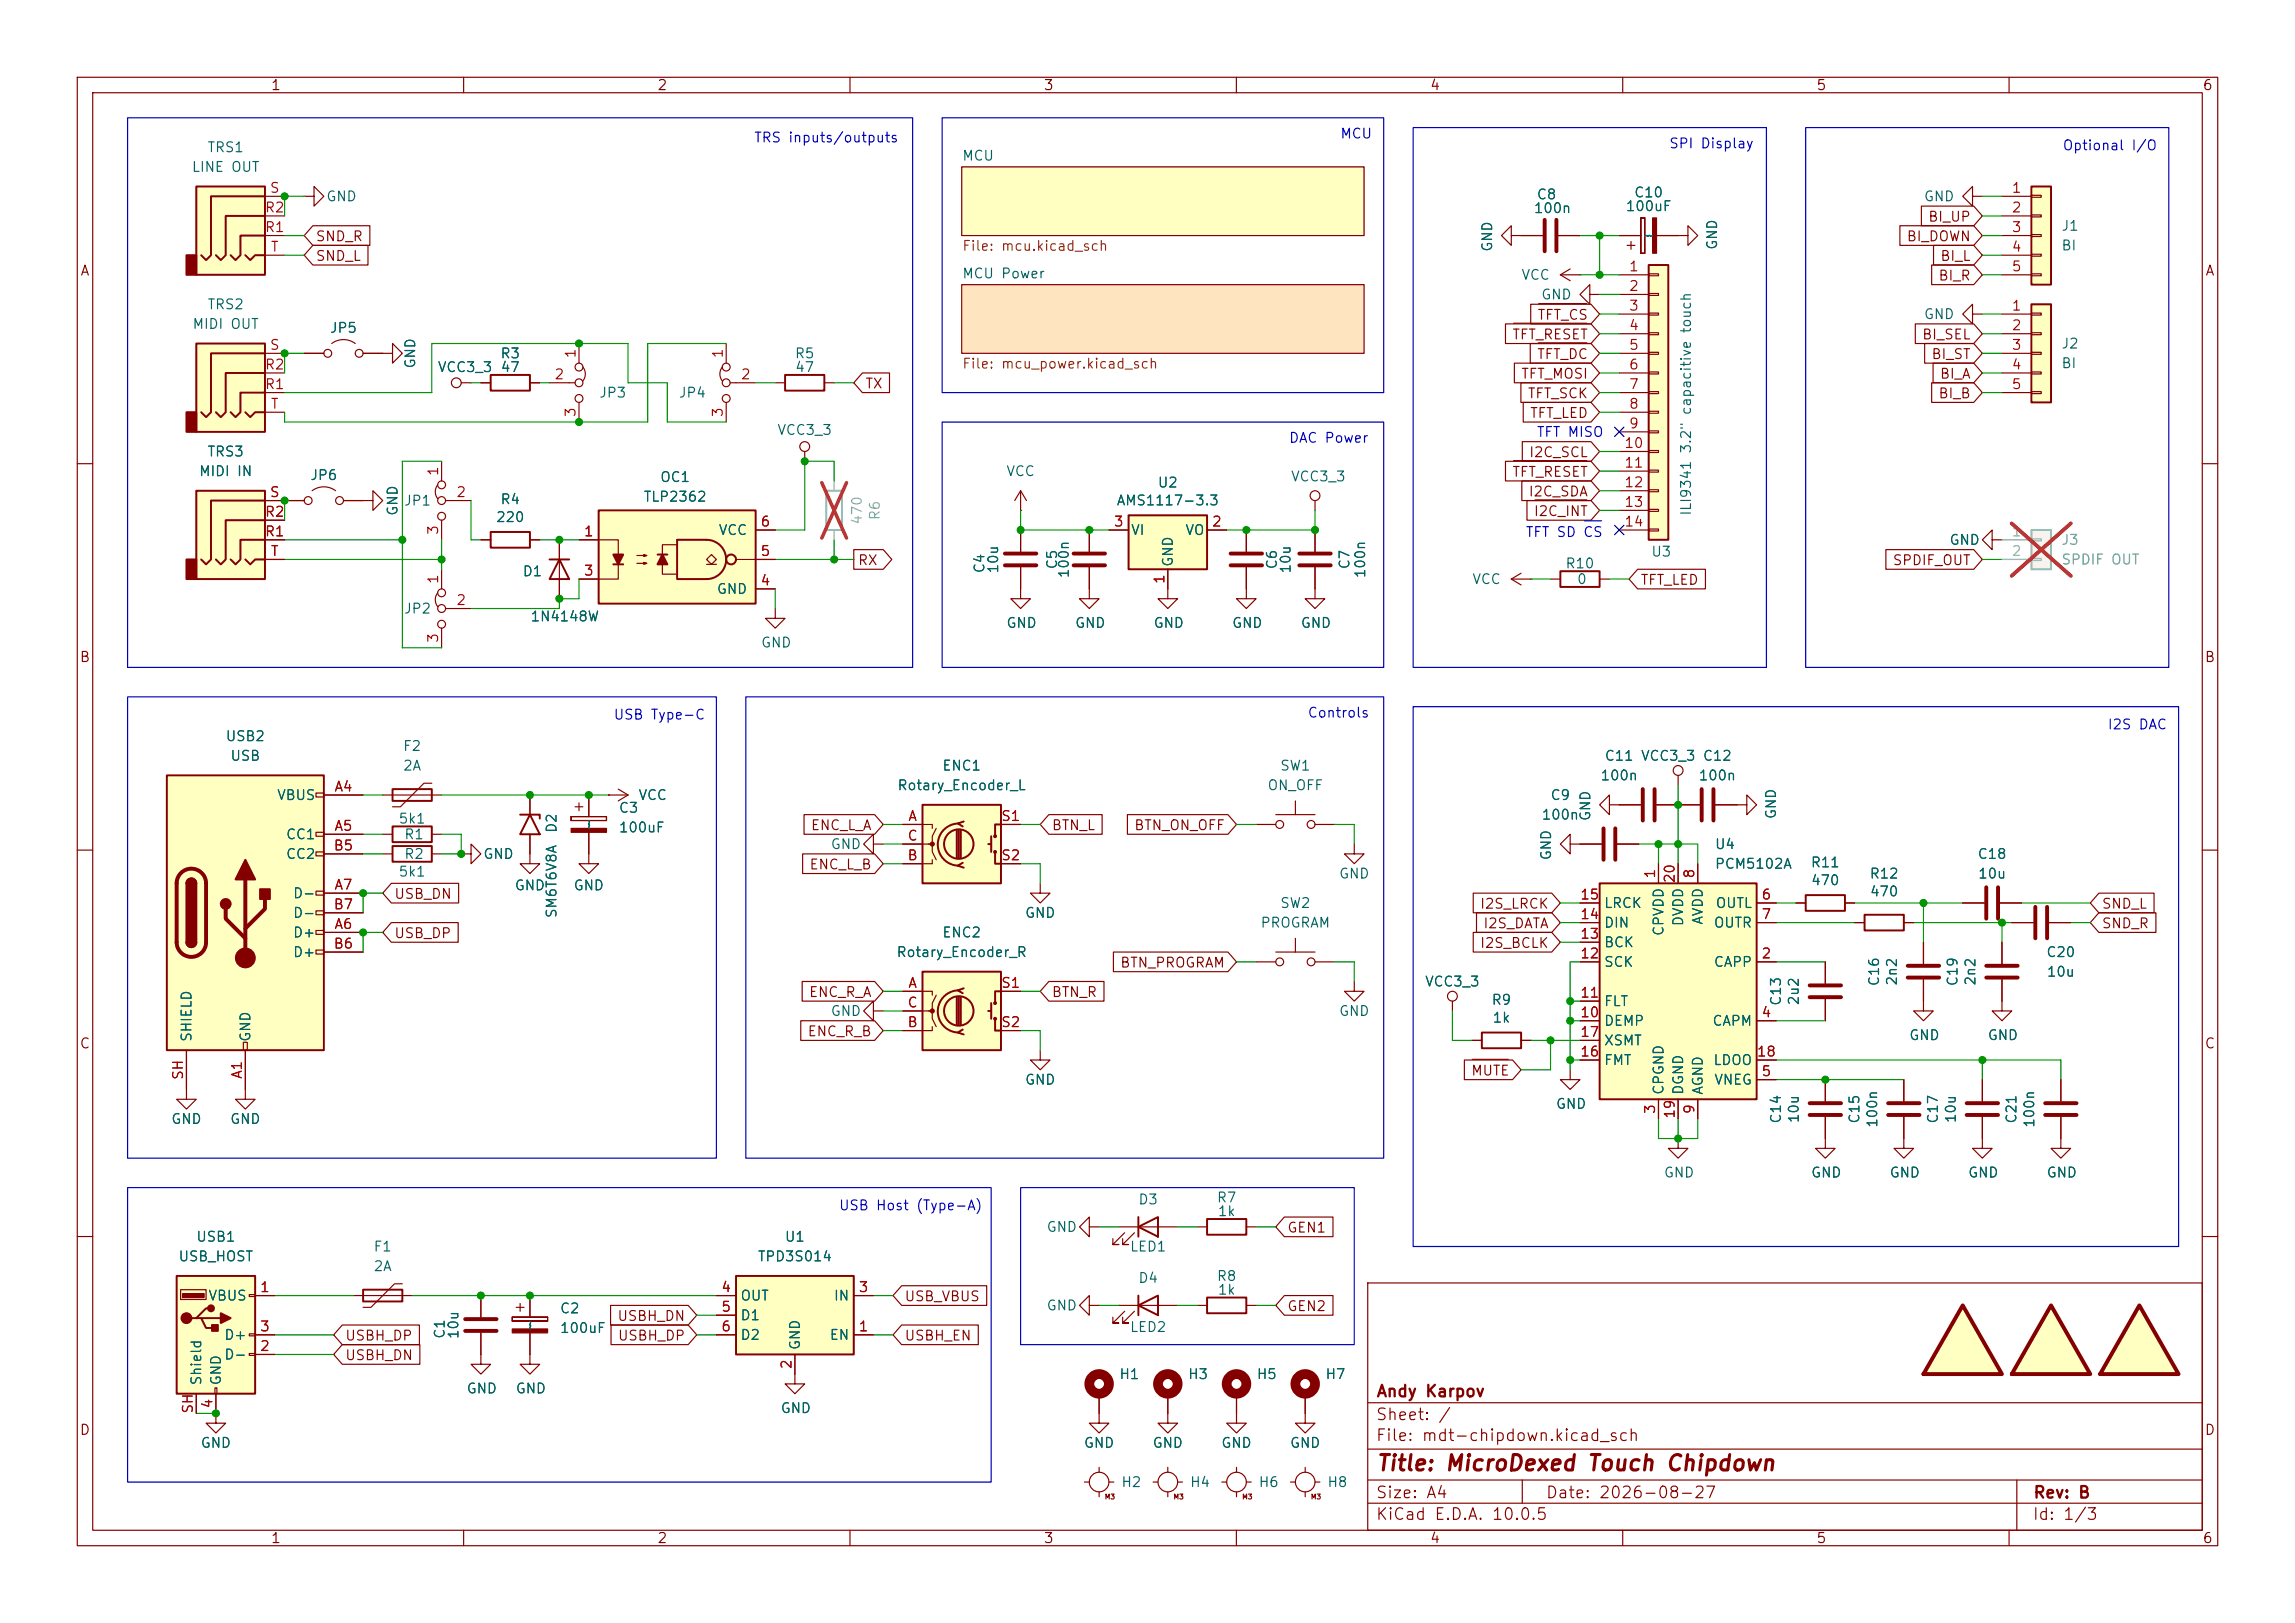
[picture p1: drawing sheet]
<svg xmlns="http://www.w3.org/2000/svg" width="297mm" height="210mm" viewBox="0 0 297 210" stroke-linecap="round" stroke-linejoin="round" font-family="sans-serif">
<defs><g id="words">
<text font-size="2" fill="#840000" x="178" y="190.8">Title: MicroDexed Touch Chipdown</text>
<g font-size="1.5" fill="#840000">
<text x="178" y="184.1">Sheet: /</text>
<text x="178" y="181.1">Andy Karpov</text>
<text x="178" y="186.8">File: mdt-chipdown.kicad_sch</text>
<text x="178" y="197">KiCad E.D.A. 10.0.5</text>
<text x="178" y="194.2">Size: A4</text>
<text x="200" y="194.2">Date: 2026-08-27</text>
<text x="263" y="197">Id: 1/3</text>
<text x="263" y="194.2">Rev: B</text>
</g>
<g font-size="1.3" fill="#840000">
<text x="35" y="12">1</text>
<text x="85" y="12">2</text>
<text x="135" y="12">3</text>
<text x="185" y="12">4</text>
<text x="235" y="12">5</text>
<text x="285" y="12">6</text>
<text x="249.4" y="29">BI_UP</text>
<text x="10.3" y="36">A</text>
<text x="40.8" y="31.5">SND_R</text>
<text x="40.8" y="34.1">SND_L</text>
<text x="246.7" y="31.5">BI_DOWN</text>
<text x="251" y="34.1">BI_L</text>
<text x="285.3" y="36">A</text>
<text x="198.9" y="41.7">TFT_CS</text>
<text x="250.8" y="36.6">BI_R</text>
<text x="195.6" y="44.2">TFT_RESET</text>
<text x="198.8" y="46.8">TFT_DC</text>
<text x="248.7" y="44.2">BI_SEL</text>
<text x="249.9" y="46.8">BI_ST</text>
<text x="111.9" y="50.6">TX</text>
<text x="196.8" y="49.3">TFT_MOSI</text>
<text x="197.6" y="51.9">TFT_SCK</text>
<text x="250.8" y="51.9">BI_B</text>
<text x="251" y="49.3">BI_A</text>
<text x="197.8" y="59.5">I2C_SCL</text>
<text x="197.9" y="54.4">TFT_LED</text>
<text x="195.6" y="62">TFT_RESET</text>
<text x="197.7" y="64.6">I2C_SDA</text>
<text x="198.4" y="67.1">I2C_INT</text>
<text x="110.9" y="73.4">RX</text>
<text x="212.2" y="76">TFT_LED</text>
<text x="244.8" y="73.4">SPDIF_OUT</text>
<text x="10.2" y="86">B</text>
<text x="285.2" y="86">B</text>
<text x="104.8" y="107.7">ENC_L_A</text>
<text x="136" y="107.7">BTN_L</text>
<text x="146.7" y="107.7">BTN_ON_OFF</text>
<text x="104.7" y="112.8">ENC_L_B</text>
<text x="50.9" y="116.6">USB_DN</text>
<text x="191.4" y="117.9">I2S_LRCK</text>
<text x="271.9" y="117.9">SND_L</text>
<text x="50.9" y="121.7">USB_DP</text>
<text x="144.9" y="125.5">BTN_PROGRAM</text>
<text x="191.4" y="123">I2S_BCLK</text>
<text x="191.9" y="120.4">I2S_DATA</text>
<text x="271.9" y="120.4">SND_R</text>
<text x="104.6" y="129.3">ENC_R_A</text>
<text x="136" y="129.3">BTN_R</text>
<text x="10.2" y="136">C</text>
<text x="104.4" y="134.4">ENC_R_B</text>
<text x="285.2" y="136">C</text>
<text x="190.3" y="139.5">MUTE</text>
<text x="166.5" y="159.8">GEN1</text>
<text x="44.6" y="173.8">USBH_DP</text>
<text x="79.8" y="171.2">USBH_DN</text>
<text x="79.9" y="173.8">USBH_DP</text>
<text x="117" y="168.7">USB_VBUS</text>
<text x="117" y="173.8">USBH_EN</text>
<text x="166.5" y="170">GEN2</text>
<text x="44.6" y="176.3">USBH_DN</text>
<text x="10.2" y="186">D</text>
<text x="285.2" y="186">D</text>
<text x="35" y="200">1</text>
<text x="85" y="200">2</text>
<text x="135" y="200">3</text>
<text x="185" y="200">4</text>
<text x="235" y="200">5</text>
<text x="285" y="200">6</text>
</g>
<g font-size="1.3" fill="#006464">
<text x="24.7" y="22.6">LINE OUT</text>
<text x="26.8" y="20">TRS1</text>
<text x="124.4" y="21.1">MCU</text>
<text x="42.1" y="26.4">GND</text>
<text x="198.4" y="27.9">100n</text>
<text x="198.8" y="26.1">C8</text>
<text x="210.3" y="27.6">100uF</text>
<text x="211.4" y="25.9">C10</text>
<text x="248.9" y="26.4">GND</text>
<text x="193.4" y="32.7" transform="rotate(-90 193.4 32.7)">GND</text>
<text x="212.6" y="31.4">~</text>
<text x="222.5" y="32.4" transform="rotate(-90 222.5 32.4)">GND</text>
<text x="266.7" y="30.2">J1</text>
<text x="266.7" y="32.7">BI</text>
<text x="26.8" y="40.3">TRS2</text>
<text x="124.4" y="36.3">MCU Power</text>
<text x="196.8" y="36.5">VCC</text>
<text x="199.4" y="39.1">GND</text>
<text x="248.9" y="41.6">GND</text>
<text x="24.8" y="42.9">MIDI OUT</text>
<text x="42.6" y="43.4">JP5</text>
<text x="54" y="47.8" transform="rotate(-90 54 47.8)">GND</text>
<text x="64.7" y="46.7">R3</text>
<text x="102.8" y="46.7">R5</text>
<text x="266.7" y="45.4">J2</text>
<text x="266.7" y="48">BI</text>
<text x="56.6" y="48.5">VCC3_3</text>
<text x="64.7" y="48.5">47</text>
<text x="77.5" y="51.8">JP3</text>
<text x="87.8" y="51.8">JP4</text>
<text x="102.8" y="48.5">47</text>
<text x="26.8" y="59.4">TRS3</text>
<text x="100.5" y="56.6">VCC3_3</text>
<text x="25.7" y="61.9">MIDI IN</text>
<text x="40.1" y="62.4">JP6</text>
<text x="52.2" y="65.7">JP1</text>
<text x="64.7" y="65.6">R4</text>
<text x="83.2" y="65.2">TLP2362</text>
<text x="85.3" y="62.7">OC1</text>
<text x="130.1" y="61.9">VCC</text>
<text x="144.4" y="65.7">AMS1117-3.3</text>
<text x="149.7" y="63.4">U2</text>
<text x="167" y="62.6">VCC3_3</text>
<text x="51.8" y="66.8" transform="rotate(-90 51.8 66.8)">GND</text>
<text x="64.1" y="67.9">220</text>
<text x="92.9" y="69.5">VCC</text>
<text x="146.3" y="69.5">VI</text>
<text x="153.3" y="69.5">VO</text>
<text x="219.1" y="66.8" transform="rotate(-90 219.1 66.8)">ILI9341 3.2&quot; capacitive touch</text>
<text x="252.2" y="70.8">GND</text>
<text x="67.5" y="74.9">D1</text>
<text x="92.7" y="77.2">GND</text>
<text x="127.7" y="74.3" transform="rotate(-90 127.7 74.3)">C4</text>
<text x="129.5" y="74.3" transform="rotate(-90 129.5 74.3)">10u</text>
<text x="137.1" y="73.8" transform="rotate(-90 137.1 73.8)">C5</text>
<text x="138.6" y="74.9" transform="rotate(-90 138.6 74.9)">100n</text>
<text x="152.1" y="73.4" transform="rotate(-90 152.1 73.4)">GND</text>
<text x="165.6" y="73.8" transform="rotate(-90 165.6 73.8)">C6</text>
<text x="167.3" y="74.3" transform="rotate(-90 167.3 74.3)">10u</text>
<text x="175" y="73.8" transform="rotate(-90 175 73.8)">C7</text>
<text x="177" y="74.9" transform="rotate(-90 177 74.9)">100n</text>
<text x="190.4" y="75.9">VCC</text>
<text x="202.5" y="73.9">R10</text>
<text x="204" y="75.9">0</text>
<text x="213.6" y="72.3">U3</text>
<text x="52.2" y="79.7">JP2</text>
<text x="68.6" y="80.7">1N4148W</text>
<text x="130.1" y="81.6">GND</text>
<text x="139" y="81.6">GND</text>
<text x="149.2" y="81.6">GND</text>
<text x="159.4" y="81.6">GND</text>
<text x="168.2" y="81.6">GND</text>
<text x="98.4" y="84.1">GND</text>
<text x="29.1" y="96.2">USB2</text>
<text x="29.7" y="98.8">USB</text>
<text x="52.1" y="97.5">F2</text>
<text x="52.1" y="100">2A</text>
<text x="121.9" y="100">ENC1</text>
<text x="165.6" y="100">SW1</text>
<text x="207" y="101.3">100n</text>
<text x="207.6" y="98.8">C11 VCC3_3 C12</text>
<text x="219.7" y="101.3">100n</text>
<text x="35.8" y="103.8">VBUS</text>
<text x="51.5" y="106.9">5k1</text>
<text x="72.3" y="107.9" transform="rotate(-90 72.3 107.9)">D2</text>
<text x="77.2" y="107.1" transform="rotate(-90 77.2 107.1)">~</text>
<text x="80" y="105.5">C3</text>
<text x="82.5" y="103.8">VCC</text>
<text x="116" y="102.6">Rotary_Encoder_L</text>
<text x="163.9" y="102.6">ON_OFF</text>
<text x="199.4" y="106.4">100n</text>
<text x="200.6" y="103.8">C9</text>
<text x="206.1" y="106.3" transform="rotate(-90 206.1 106.3)">GND</text>
<text x="230.1" y="106.1" transform="rotate(-90 230.1 106.1)">GND</text>
<text x="36.9" y="108.9">CC1</text>
<text x="36.9" y="111.5">CC2</text>
<text x="51.5" y="113.7">5k1</text>
<text x="52.2" y="108.9">R1</text>
<text x="52.2" y="111.5">R2</text>
<text x="62.5" y="111.5">GND</text>
<text x="80" y="108">100uF</text>
<text x="107.4" y="110.2">GND</text>
<text x="173.2" y="114">GND</text>
<text x="201" y="111.4" transform="rotate(-90 201 111.4)">GND</text>
<text x="221.8" y="110.2">U4</text>
<text x="221.8" y="112.7">PCM5102A</text>
<text x="234.2" y="112.5">R11</text>
<text x="241.9" y="114">R12</text>
<text x="255.8" y="111.5">C18</text>
<text x="255.9" y="114">10u</text>
<text x="37.8" y="116.5">D-</text>
<text x="37.8" y="119.1">D-</text>
<text x="66.5" y="115.5">GND</text>
<text x="72.3" y="118.9" transform="rotate(-90 72.3 118.9)">SM6T6V8A</text>
<text x="74.1" y="115.5">GND</text>
<text x="132.6" y="119.1">GND</text>
<text x="165.6" y="117.8">SW2</text>
<text x="207.5" y="117.8">LRCK</text>
<text x="218.1" y="119.9" transform="rotate(-90 218.1 119.9)">DVDD</text>
<text x="220.7" y="119.8" transform="rotate(-90 220.7 119.8)">AVDD</text>
<text x="221.9" y="117.8">OUTL</text>
<text x="234.3" y="114.9">470</text>
<text x="241.9" y="116.3">470</text>
<text x="37.8" y="121.6">D+</text>
<text x="37.8" y="124.2">D+</text>
<text x="115.9" y="124.2">Rotary_Encoder_R</text>
<text x="121.9" y="121.6">ENC2</text>
<text x="163" y="120.3">PROGRAM</text>
<text x="207.5" y="125.4">SCK</text>
<text x="207.5" y="122.9">BCK</text>
<text x="207.5" y="120.3">DIN</text>
<text x="215.6" y="121.2" transform="rotate(-90 215.6 121.2)">CPVDD</text>
<text x="221.7" y="125.4">CAPP</text>
<text x="221.7" y="120.3">OUTR</text>
<text x="264.7" y="124.2">C20</text>
<text x="107.4" y="131.8">GND</text>
<text x="173.2" y="131.8">GND</text>
<text x="184.3" y="128">VCC3_3</text>
<text x="192.9" y="130.3">R9</text>
<text x="207.5" y="130.5">FLT</text>
<text x="230.8" y="130.2" transform="rotate(-90 230.8 130.2)">C13</text>
<text x="233.1" y="130.2" transform="rotate(-90 233.1 130.2)">2u2</text>
<text x="243.5" y="127.7" transform="rotate(-90 243.5 127.7)">C16</text>
<text x="245.8" y="127.6" transform="rotate(-90 245.8 127.6)">2n2</text>
<text x="253.6" y="127.7" transform="rotate(-90 253.6 127.7)">C19</text>
<text x="256" y="127.6" transform="rotate(-90 256 127.6)">2n2</text>
<text x="264.8" y="126.7">10u</text>
<text x="25.1" y="134.9" transform="rotate(-90 25.1 134.9)">SHIELD</text>
<text x="32.7" y="134.9" transform="rotate(-90 32.7 134.9)">GND</text>
<text x="193.1" y="132.6">1k</text>
<text x="207.5" y="133">DEMP</text>
<text x="207.5" y="135.6">XSMT</text>
<text x="221.5" y="133">CAPM</text>
<text x="247" y="134.9">GND</text>
<text x="257.1" y="134.9">GND</text>
<text x="132.6" y="140.7">GND</text>
<text x="201.3" y="143.8">GND</text>
<text x="207.5" y="138.1">FMT</text>
<text x="215.6" y="141.8" transform="rotate(-90 215.6 141.8)">CPGND</text>
<text x="218.1" y="141.8" transform="rotate(-90 218.1 141.8)">DGND</text>
<text x="220.7" y="141.8" transform="rotate(-90 220.7 141.8)">AGND</text>
<text x="221.6" y="138.1">LDOO</text>
<text x="221.8" y="140.7">VNEG</text>
<text x="22.1" y="145.7">GND</text>
<text x="29.7" y="145.7">GND</text>
<text x="230.8" y="145.5" transform="rotate(-90 230.8 145.5)">C14</text>
<text x="233.1" y="145.4" transform="rotate(-90 233.1 145.4)">10u</text>
<text x="240.9" y="145.5" transform="rotate(-90 240.9 145.5)">C15</text>
<text x="243.3" y="146" transform="rotate(-90 243.3 146)">100n</text>
<text x="251.1" y="145.5" transform="rotate(-90 251.1 145.5)">C17</text>
<text x="253.4" y="145.4" transform="rotate(-90 253.4 145.4)">10u</text>
<text x="261.3" y="145.5" transform="rotate(-90 261.3 145.5)">C21</text>
<text x="263.6" y="146" transform="rotate(-90 263.6 146)">100n</text>
<text x="157.4" y="155.9">R7</text>
<text x="215.2" y="152.7">GND</text>
<text x="234.3" y="152.7">GND</text>
<text x="244.4" y="152.7">GND</text>
<text x="254.6" y="152.7">GND</text>
<text x="264.8" y="152.7">GND</text>
<text x="25.3" y="161">USB1</text>
<text x="101.5" y="161">U1</text>
<text x="135.4" y="159.7">GND</text>
<text x="147.2" y="156.2">D3</text>
<text x="157.5" y="157.7">1k</text>
<text x="23" y="163.5">USB_HOST</text>
<text x="48.3" y="162.3">F1</text>
<text x="48.3" y="164.8">2A</text>
<text x="98" y="163.5">TPD3S014</text>
<text x="146.1" y="162.3">LED1</text>
<text x="147.2" y="166.3">D4</text>
<text x="157.4" y="166.1">R8</text>
<text x="157.5" y="167.8">1k</text>
<text x="26.9" y="168.6">VBUS</text>
<text x="28.9" y="173.7">D+</text>
<text x="57.9" y="173.3" transform="rotate(-90 57.9 173.3)">C1</text>
<text x="59.6" y="173.4" transform="rotate(-90 59.6 173.4)">10u</text>
<text x="69.5" y="171.8" transform="rotate(-90 69.5 171.8)">~</text>
<text x="72.4" y="170.3">C2</text>
<text x="72.4" y="172.8">100uF</text>
<text x="95.7" y="168.6">OUT</text>
<text x="95.7" y="171.1">D1</text>
<text x="95.7" y="173.7">D2</text>
<text x="107.3" y="173.7">EN</text>
<text x="107.8" y="168.6">IN</text>
<text x="135.4" y="169.9">GND</text>
<text x="146.1" y="172.7">LED2</text>
<text x="26.4" y="179.4" transform="rotate(-90 26.4 179.4)">Shield</text>
<text x="28.9" y="179.4" transform="rotate(-90 28.9 179.4)">GND</text>
<text x="28.9" y="176.2">D-</text>
<text x="103.8" y="174.8" transform="rotate(-90 103.8 174.8)">GND</text>
<text x="144.8" y="178.8">H1</text>
<text x="153.7" y="178.8">H3</text>
<text x="162.5" y="178.8">H5</text>
<text x="171.4" y="178.8">H7</text>
<text x="60.3" y="180.6">GND</text>
<text x="66.6" y="180.6">GND</text>
<text x="100.9" y="183.2">GND</text>
<text x="25.9" y="187.7">GND</text>
<text x="140.2" y="187.7">GND</text>
<text x="149.1" y="187.7">GND</text>
<text x="158" y="187.7">GND</text>
<text x="166.8" y="187.7">GND</text>
<text x="145" y="192.7">H2</text>
<text x="153.9" y="192.7">H4</text>
<text x="162.8" y="192.7">H6</text>
<text x="171.7" y="192.7">H8</text>
</g>
<g font-size="1.3" fill="#0000c2">
<text x="97.5" y="18.7">TRS inputs/outputs</text>
<text x="173.4" y="18.2">MCU</text>
<text x="215.9" y="19.5">SPI Display</text>
<text x="266.8" y="19.8">Optional I/O</text>
<text x="166.7" y="57.6">DAC Power</text>
<text x="198.8" y="56.8">TFT MISO</text>
<text x="197.4" y="69.8">TFT SD CS</text>
<text x="79.3" y="93.4">USB Type-C</text>
<text x="169.1" y="93.2">Controls</text>
<text x="272.7" y="94.7">I2S DAC</text>
<text x="108.5" y="156.9">USB Host (Type-A)</text>
</g>
<g font-size="1.3" fill="#a90000">
<text x="34.2" y="27.8">R2</text>
<text x="34.8" y="25.3">S</text>
<text x="260.3" y="25.3">1</text>
<text x="260.3" y="27.8">2</text>
<text x="34.2" y="30.3">R1</text>
<text x="34.9" y="32.9">T</text>
<text x="210.7" y="35.4">1</text>
<text x="260.3" y="30.3">3</text>
<text x="260.3" y="32.9">4</text>
<text x="260.3" y="35.4">5</text>
<text x="210.7" y="38">2</text>
<text x="210.7" y="40.5">3</text>
<text x="260.3" y="40.5">1</text>
<text x="34.8" y="45.6">S</text>
<text x="74.8" y="46.5" transform="rotate(-90 74.8 46.5)">1</text>
<text x="93.8" y="46.5" transform="rotate(-90 93.8 46.5)">1</text>
<text x="210.7" y="43">4</text>
<text x="210.7" y="45.6">5</text>
<text x="260.3" y="43">2</text>
<text x="260.3" y="45.6">3</text>
<text x="34.2" y="50.7">R1</text>
<text x="34.2" y="48.1">R2</text>
<text x="34.9" y="53.2">T</text>
<text x="71.7" y="49.4">2</text>
<text x="95.8" y="49.4">2</text>
<text x="210.7" y="48.1">6</text>
<text x="210.7" y="50.7">7</text>
<text x="210.7" y="53.2">8</text>
<text x="260.3" y="48.1">4</text>
<text x="260.3" y="50.7">5</text>
<text x="74.8" y="54.1" transform="rotate(-90 74.8 54.1)">3</text>
<text x="93.8" y="54.1" transform="rotate(-90 93.8 54.1)">3</text>
<text x="210.1" y="58.3">10</text>
<text x="210.7" y="55.7">9</text>
<text x="34.8" y="64.6">S</text>
<text x="57" y="61.7" transform="rotate(-90 57 61.7)">1</text>
<text x="59" y="64.6">2</text>
<text x="210.1" y="60.8">11</text>
<text x="210.1" y="63.4">12</text>
<text x="210.1" y="65.9">13</text>
<text x="34.2" y="69.7">R1</text>
<text x="34.2" y="67.2">R2</text>
<text x="57" y="69.3" transform="rotate(-90 57 69.3)">3</text>
<text x="75.5" y="69.7">1</text>
<text x="98.3" y="68.4">6</text>
<text x="144" y="68.4">3</text>
<text x="156.7" y="68.4">2</text>
<text x="210.1" y="68.4">14</text>
<text x="34.9" y="72.3">T</text>
<text x="57" y="75.7" transform="rotate(-90 57 75.7)">1</text>
<text x="75.5" y="74.8">3</text>
<text x="98.3" y="76.1">4</text>
<text x="98.3" y="72.3">5</text>
<text x="151" y="75.7" transform="rotate(-90 151 75.7)">1</text>
<text x="57" y="83.3" transform="rotate(-90 57 83.3)">3</text>
<text x="59" y="78.6">2</text>
<text x="43.2" y="102.7">A4</text>
<text x="43.2" y="107.8">A5</text>
<text x="117.4" y="106.5">A</text>
<text x="129.5" y="106.5">S1</text>
<text x="43.1" y="110.4">B5</text>
<text x="117.3" y="111.6">B</text>
<text x="117.3" y="109.1">C</text>
<text x="129.5" y="111.6">S2</text>
<text x="214.5" y="113.8" transform="rotate(-90 214.5 113.8)">1</text>
<text x="219.6" y="113.8" transform="rotate(-90 219.6 113.8)">8</text>
<text x="43.1" y="118">B7</text>
<text x="43.2" y="115.4">A7</text>
<text x="204.4" y="119.2">14</text>
<text x="204.4" y="116.7">15</text>
<text x="217" y="114.4" transform="rotate(-90 217 114.4)">20</text>
<text x="227.9" y="116.7">6</text>
<text x="227.9" y="119.2">7</text>
<text x="43.1" y="123.1">B6</text>
<text x="43.2" y="120.5">A6</text>
<text x="204.4" y="124.3">12</text>
<text x="204.4" y="121.8">13</text>
<text x="227.9" y="124.3">2</text>
<text x="117.3" y="130.7">C</text>
<text x="117.4" y="128.1">A</text>
<text x="129.5" y="128.1">S1</text>
<text x="204.4" y="131.9">10</text>
<text x="204.4" y="129.4">11</text>
<text x="227.9" y="131.9">4</text>
<text x="117.3" y="133.2">B</text>
<text x="129.5" y="133.2">S2</text>
<text x="204.4" y="137">16</text>
<text x="204.4" y="134.5">17</text>
<text x="227.3" y="137">18</text>
<text x="24" y="139.8" transform="rotate(-90 24 139.8)">SH</text>
<text x="31.6" y="139.7" transform="rotate(-90 31.6 139.7)">A1</text>
<text x="227.9" y="139.6">5</text>
<text x="214.5" y="144.2" transform="rotate(-90 214.5 144.2)">3</text>
<text x="217" y="144.8" transform="rotate(-90 217 144.8)">19</text>
<text x="219.6" y="144.2" transform="rotate(-90 219.6 144.2)">9</text>
<text x="33.6" y="167.5">1</text>
<text x="93.2" y="167.5">4</text>
<text x="111" y="167.5">3</text>
<text x="33.6" y="172.6">3</text>
<text x="93.2" y="170">5</text>
<text x="93.2" y="172.6">6</text>
<text x="111" y="172.6">1</text>
<text x="33.6" y="175.1">2</text>
<text x="102.7" y="177.3" transform="rotate(-90 102.7 177.3)">2</text>
<text x="25.3" y="183" transform="rotate(-90 25.3 183)">SH</text>
<text x="27.8" y="182.3" transform="rotate(-90 27.8 182.3)">4</text>
</g>
<g font-size="1.3" fill="#725600">
<text x="124.4" y="32.8">File: mcu.kicad_sch</text>
<text x="124.4" y="48">File: mcu_power.kicad_sch</text>
</g>
<g font-size="1.3" fill="#989898">
<text x="111.9" y="68" transform="rotate(-90 111.9 68)">470</text>
<text x="114.2" y="67.4" transform="rotate(-90 114.2 67.4)">R6</text>
<text x="266.7" y="70.8">J3</text>
<text x="266.7" y="73.4">SPDIF OUT</text>
</g>
<g font-size="1.3" fill="#aaa">
<text x="260.3" y="69.7">1</text>
<text x="260.3" y="72.3">2</text>
</g>
<g font-size=".6" fill="#840000">
<text x="142.9" y="194.2">M3</text>
<text x="151.8" y="194.2">M3</text>
<text x="160.7" y="194.2">M3</text>
<text x="169.6" y="194.2">M3</text>
</g>
</g></defs>
<g fill="none" stroke="#840000" stroke-width=".15">
<path d="M10 10h277v190h-277zM12 12h273v186h-273zM60 10v2M110 10v2M160 10v2M210 10v2M260 10v2M124.5 36.8h52v8.9h-52zM49.5 45.7h1.3v-1.2l1.3 1.2-1.3 1.3v-1.3M57.1 59.7v2.5M59.7 49.5h1.3M62.2 49.5h1.3"/>
<path d="M68.6 49.5h1.2M10 60h2M56.6 62.7a1.44 1.44 0 0 0 0 1.8M57.1 67.3v2.6M57.7 64.8h3.3M285 60h2M10 110h2M285 110h2M10 160h2M45.7 167.6h7.6M52.1 166.1h-1l-3.1 3.1h-1M68.6 175.3v1.2h1.2l-1.2 1.3-1.3-1.3h1.3"/>
<path d="M177 166h108v32h-108zM285 160h2M27.9 182.9v1.3h1.3l-1.3 1.2-1.2-1.2h1.2M60 198v2M110 198v2M160 198v2M177 194.5h108M177 191.5h108M177 187.5h108M177 181.5h108M197 191.5v3M210 198v2"/>
<path d="M260 198v2M261 191.5v6.5"/>
<circle cx="59.1" cy="49.5" r=".63"/>
<circle cx="57.2" cy="64.8" r=".51"/>
<circle cx="57.2" cy="62.7" r=".51"/>
<circle cx="57.2" cy="66.8" r=".51"/>
</g>
<path d="M124.5 21.6h52v8.9h-52z" fill="#ffffc2" stroke="#ffffc2" stroke-width=".13"/>
<path d="M124.5 36.8h52v8.9h-52z" fill="#ffe5bf" stroke="#ffe5bf" stroke-width=".13"/>
<path d="M124.5 21.6h52v8.9h-52z" fill="none" stroke="#480000" stroke-width=".15"/>
<path d="M63.5 48.5h5.1v2h-5.1zM47 166.9h5.1v1.5h-5.1z" fill="none" stroke="#840000" stroke-width=".25"/>
<path d="M22.9 165.1h10.1v15.2h-10.1z" fill="#ffffc2"/>
<path d="M22.9 165.1h10.1v15.2h-10.1zM25.4 170.6h.6l.7 1.2h1.2M26 170.6h2.6M27.3 169.3h-.6l-1.3 1.3h-.6" fill="none" stroke="#840000" stroke-width=".25"/>
<g fill="#840000" stroke="#840000" stroke-width=".25">
<path d="M27.4 171.5h.8v.7h-.8z"/>
<path d="M28.6 169.9l1.2 .7-1.2 .6z"/>
<circle cx="24.1" cy="170.6" r=".63"/>
<circle cx="27.3" cy="169.3" r=".38"/>
</g>
<path d="M23.6 167.4h2.8v.5h-2.8z" fill="#840000" stroke="#840000" stroke-width=".15"/>
<path d="M23.4 166.9h3.3v1.2h-3.3zM27.8 179.6h.3v.7h-.3zM32.3 167.5h.7v.3h-.7zM32.3 172.6h.7v.2h-.7zM32.3 175.1h.7v.3h-.7zM33 167.6h2.6M33 175.3h2.6M33 172.7h2.6M102.9 177.8v1.3h1.2l-1.2 1.2-1.3-1.2h1.3M25.4 180.3v2.6M27.9 180.3v2.6" fill="none" stroke="#840000" stroke-width=".15"/>
<path d="M95.2 165.1h15.3v10.2h-15.3z" fill="#ffffc2"/>
<path d="M71.1 72.4h2.6M72.4 72.4l1.3 2.5h-2.6zM156.2 157.7h5.1v2.1h-5.1zM95.2 165.1h15.3v10.2h-15.3z" fill="none" stroke="#840000" stroke-width=".25"/>
<g fill="none" stroke="#840000" stroke-width=".15">
<path d="M196.8 30.5h2.8M201.7 30.5h2.8M201.9 35.6l1.3 .7M201.9 35.6h2.6M203.2 34.8l-1.3 .8M204.5 35.6h.1M205.7 38.1v-1.3l-1.2 1.3 1.2 1.3v-1.3h1.3M209.5 30.5h2.8M210.6 31.8h1M211.1 31.2v1.1M212.3 32.8h.6zM212.3 28.2v4.6z"/>
<path d="M212.3 28.2h.6zM212.9 28.2v4.6zM214.4 30.5h4v-1.3l1.3 1.3-1.3 1.3v-1.3M39.4 45.7h2.5M42.9 44.5a2.54 2.54 0 0 1 3.1 0M47 45.7h2.5M104.1 58.4v1.3M72.4 69.9v7.6M100.3 78.7v1.3h1.3l-1.3 1.3-1.2-1.3h1.2M154.9 158.8h1.3M161.3 158.8h1.3M62.2 172.5v4h1.3l-1.3 1.3-1.2-1.3h1.2"/>
<path d="M62.2 167.6v2.8M66.3 170.4v.5zM66.3 170.9h4.6zM66.3 170.4h4.6zM66.8 169.2h1M67.3 168.7v1M68.6 167.6v2.8M68.6 172.5v2.8M70.9 170.4v.5zM92.7 172.7h2.5M92.7 167.6h2.5M92.7 170.2h2.5"/>
<path d="M102.9 175.3v2.5M110.5 172.7h2.5M110.5 167.6h2.5M140.3 191.8h.7M142.2 180.3v3.9h1.3l-1.3 1.2-1.2-1.2h1.2M142.2 189.9v.6M142.2 193v.7M143.5 191.8h.6M149.2 191.8h.7M151.1 180.3v3.9h1.3l-1.3 1.2-1.2-1.2h1.2M151.1 189.9v.6M151.1 193v.7"/>
<path d="M152.4 191.8h.6"/>
<circle cx="42.4" cy="45.7" r=".51"/>
<circle cx="46.5" cy="45.7" r=".51"/>
<circle cx="104.1" cy="57.8" r=".63"/>
<circle cx="142.2" cy="191.8" r="1.27"/>
<circle cx="151.1" cy="191.8" r="1.27"/>
</g>
<g fill="#840000" stroke="#840000" stroke-width=".15">
<path d="M66.3 172h4.6v.5h-4.6z"/>
<path d="M213.9 28.2h.5v4.6h-.5z"/>
</g>
<path d="M199.9 28.4v4.1M201.4 28.4v4.1M60.2 170.7h4.1M60.2 172.2h4.1" fill="none" stroke="#840000" stroke-width=".51"/>
<g fill="none" stroke="#840000" stroke-width="1.3">
<circle cx="142.2" cy="179.1" r="1.27"/>
<circle cx="151.1" cy="179.1" r="1.27"/>
</g>
<path d="M77.5 66h20.3v12.1h-20.3z" fill="#ffffc2"/>
<g fill="none" stroke="#840000" stroke-width=".25">
<path d="M101.6 48.5h5.1v2h-5.1zM63.5 68.8h5.1v2.1h-5.1zM77.5 66h20.3v12.1h-20.3zM79.4 73h1.2M85.1 71.8h1.3M87.6 69.9h3.8a2.54 2.54 0 0 1 2.6 2.5 2.54 2.54 0 0 1-2.6 2.5h-3.8z"/>
<circle cx="94.6" cy="72.4" r=".63"/>
</g>
<g fill="none" stroke="#840000" stroke-width=".15">
<path d="M71.1 49.5h3.3M74.9 44.5v2.5M74.9 52.1v2.5M75.4 47.5a1.44 1.44 0 0 1 0 1.8M93.5 47.5a1.44 1.44 0 0 0 0 1.8M94 44.5v2.5M94 52.1v2.5M94.5 49.5h3.3M100.3 49.5h1.3M106.7 49.5h1.2M62.2 69.9h1.3M68.6 69.9h1.2"/>
<path d="M74.9 69.9h5.1v5h-5.1M82.4 71.9h1.3l-.4 .1v-.2l.4 .1M82.4 72.9h1.3l-.4 .1v-.2l.4 .1M87.6 70.5h-1.9v3.8h1.9M91.4 72.4l.7-.6 .6 .6-.6 .6zM91.4 73h1.3M95.2 72.4h5.1M97.8 76.2h2.5M97.8 68.6h2.5"/>
<circle cx="74.9" cy="49.5" r=".51"/>
<circle cx="74.9" cy="51.6" r=".51"/>
<circle cx="74.9" cy="47.5" r=".51"/>
<circle cx="94" cy="47.5" r=".51"/>
<circle cx="94" cy="49.5" r=".51"/>
<circle cx="94" cy="51.6" r=".51"/>
</g>
<g fill="#840000" stroke="#840000" stroke-width=".25">
<path d="M79.4 71.8h1.2l-.6 1.2z"/>
<path d="M85.7 71.8l.7 1.2h-1.3z"/>
</g>
<path d="M106.9 63.5h2.1v5.1h-2.1z" fill="none" stroke="#a1a1a1" stroke-width=".25"/>
<path d="M107.9 62.2v1.3M107.9 68.6v1.3" fill="none" stroke="#a1a1a1" stroke-width=".15"/>
<path d="M106.3 62.5l3.3 7.1M109.6 62.5l-3.3 7.1" fill="none" stroke="#e12e31" stroke-width=".46"/>
<path d="M25.4 24.1h8.9v11.5h-8.9z" fill="#ffffc2"/>
<path d="M24.1 33h1.3v2.6h-1.3z" fill="#840000" stroke="#840000" stroke-width=".25"/>
<path d="M25.4 24.1h8.9v11.5h-8.9zM31.7 33l.7 .7 .6-.7h1.3M34.3 25.4h-7v7.6l-.6 .7-.7-.7M34.3 30.5h-3.2v2.5l-.6 .7-.7-.7M34.3 27.9h-5.1v5.1l-.6 .7-.7-.7" fill="none" stroke="#840000" stroke-width=".25"/>
<path d="M34.3 30.5h2.5M34.3 27.9h2.5M34.3 25.4h2.5M34.3 33h2.5" fill="none" stroke="#840000" stroke-width=".15"/>
<path d="M25.4 44.5h8.9v11.4h-8.9z" fill="#ffffc2"/>
<path d="M24.1 53.3h1.3v2.6h-1.3z" fill="#840000" stroke="#840000" stroke-width=".25"/>
<path d="M25.4 44.5h8.9v11.4h-8.9zM31.7 53.3l.7 .7 .6-.7h1.3M34.3 45.7h-7v7.6l-.6 .7-.7-.7M34.3 50.8h-3.2v2.5l-.6 .7-.7-.7M34.3 48.3h-5.1v5l-.6 .7-.7-.7" fill="none" stroke="#840000" stroke-width=".25"/>
<path d="M34.3 50.8h2.5M34.3 48.3h2.5M34.3 45.7h2.5M34.3 53.3h2.5M47 64.8h1.3v-1.3l1.2 1.3-1.2 1.2v-1.2" fill="none" stroke="#840000" stroke-width=".15"/>
<path d="M25.4 63.5h8.9v11.4h-8.9z" fill="#ffffc2"/>
<path d="M24.1 72.4h1.3v2.5h-1.3z" fill="#840000" stroke="#840000" stroke-width=".25"/>
<path d="M25.4 63.5h8.9v11.4h-8.9zM31.7 72.4l.7 .6 .6-.6h1.3M34.3 64.8h-7v7.6l-.6 .6-.7-.6M34.3 69.9h-3.2v2.5l-.6 .6-.7-.6M34.3 67.3h-5.1v5.1l-.6 .6-.7-.6" fill="none" stroke="#840000" stroke-width=".25"/>
<g fill="none" stroke="#840000" stroke-width=".15">
<path d="M39.4 25.4h1.2v-1.3l1.3 1.3-1.3 1.3v-1.3M34.3 69.9h2.5M34.3 67.3h2.5M34.3 64.8h5.1M34.3 72.4h2.5M40.4 63.5a2.54 2.54 0 0 1 3 0M44.4 64.8h2.6M59.7 110.5h1.3v-1.3l1.2 1.3-1.2 1.3v-1.3M266.7 139.7v2.8M266.7 144.5v2.8"/>
<circle cx="39.9" cy="64.8" r=".51"/>
<circle cx="43.9" cy="64.8" r=".51"/>
</g>
<path d="M264.7 144.3h4M264.7 142.7h4" fill="none" stroke="#840000" stroke-width=".51"/>
<path d="M21.6 100.3h20.3v35.6h-20.3z" fill="#ffffc2"/>
<g fill="none" stroke="#840000" stroke-width=".15">
<path d="M40.9 102.6h1v.5h-1zM40.9 107.7h1v.5h-1zM40.9 110.2h1v.5h-1zM40.9 115.3h1v.5h-1zM40.9 117.9h1v.5h-1zM41.9 102.9h5.1M41.9 108h5.1M41.9 115.6h5.1M41.9 110.5h5.1M41.9 118.1h5.1M49.5 102.9h7.6M49.5 108h1.3"/>
<path d="M49.5 110.5h1.3M55.9 101.3h-1l-3.1 3.1h-1M55.9 108h1.2M55.9 110.5h1.2M68.6 108v3.8h1.2l-1.2 1.2-1.3-1.2h1.3M68.6 102.9v2.5M260.3 119.4h2.8M265.2 119.4h2.8M24.1 135.9v6.3h1.3l-1.3 1.3-1.2-1.3h1.2M31.5 134.9h.5v1h-.5zM31.7 135.9v6.3h1.3l-1.3 1.3-1.2-1.3h1.2M40.9 120.4h1v.5h-1z"/>
<path d="M40.9 122.9h1v.5h-1zM41.9 120.7h5.1M41.9 123.2h5.1M248.9 129.5v1.3h1.3l-1.3 1.3-1.3-1.3h1.3M256.5 139.7v2.8M259.1 121.9v2.8M259.1 126.7v2.8M246.4 147.3v1.3h1.2l-1.2 1.3-1.3-1.3h1.3M256.5 144.5v4.1h1.3l-1.3 1.3-1.2-1.3h1.2"/>
</g>
<path d="M21.6 100.3h20.3v35.6h-20.3zM24.1 114.3a.64 .64 0 0 1 .7-.6 .64 .64 0 0 1 .6 .6M50.8 102.1h5.1v1.5h-5.1zM50.8 106.9h5.1v2.1h-5.1zM50.8 109.5h5.1v2h-5.1zM67.3 105.4h2.5v.5M68.6 105.4l1.2 2.6h-2.5zM24.1 121.9a.64 .64 0 0 0 .7 .7 .64 .64 0 0 0 .6-.7" fill="none" stroke="#840000" stroke-width=".25"/>
<path d="M23.4 113a1.9 1.9 0 0 1 2.1-.5 1.9 1.9 0 0 1 1.2 1.8v7.6a1.91 1.91 0 0 1-1.9 1.9 1.91 1.91 0 0 1-1.9-1.9v-7.6a1.9 1.9 0 0 1 .5-1.3zM29.2 117.6v1.3l2.5 2.5M31.7 113.8v10.2M34.3 116.3v1.3l-2.6 2.5M263.4 117.3v4.1M264.9 117.3v4.1M257 126.5h4.1M257 125h4.1M254.5 144.3h4.1M254.5 142.7h4.1" fill="none" stroke="#840000" stroke-width=".51"/>
<g fill="#840000" stroke="#840000" stroke-width=".25">
<path d="M24.1 114.3h1.3v7.6h-1.3z"/>
<path d="M24.3 113.9a.64 .64 0 0 1 .7-.2 .64 .64 0 0 1 .4 .6h-1.3z"/>
<path d="M24.1 121.9h1.3a.64 .64 0 0 1-.6 .7 .64 .64 0 0 1-.7-.7z"/>
<path d="M31.7 111.3l1.3 2.5h-2.5z"/>
<path d="M33.7 115.1h1.2v1.2h-1.2z"/>
<circle cx="29.2" cy="117" r=".63"/>
</g>
<circle cx="31.7" cy="124" r="1.27" fill="#840000" stroke="#840000" stroke-width=".15"/>
<path d="M262.9 68.6h2.5v5.1h-2.5z" fill="#f0f0f0"/>
<path d="M262.9 68.6h2.5v5.1h-2.5z" fill="none" stroke="#a1a1a1" stroke-width=".25"/>
<path d="M259.1 69.9h3.8M259.1 72.4h3.8M262.9 69.7h1.3v.3h-1.3zM262.9 72.3h1.3v.2h-1.3z" fill="none" stroke="#a1a1a1" stroke-width=".15"/>
<path d="M260.3 67.7l7.7 6.8M268 67.7l-7.7 6.8" fill="none" stroke="#e12e31" stroke-width=".46"/>
<path d="M257.8 69.9v1.2l-1.3-1.2 1.3-1.3v1.3h1.3" fill="none" stroke="#840000" stroke-width=".15"/>
<path d="M262.9 24.1h2.5v12.7h-2.5z" fill="#ffffc2"/>
<path d="M262.9 24.1h2.5v12.7h-2.5z" fill="none" stroke="#840000" stroke-width=".25"/>
<path d="M255.3 25.4v-1.3l-1.3 1.3 1.3 1.3v-1.3h1.2M259.1 25.4h3.8M259.1 27.9h3.8M259.1 30.5h3.8M259.1 33h3.8M259.1 35.6h3.8M262.9 25.3h1.3v.2h-1.3zM262.9 27.8h1.3v.3h-1.3zM262.9 30.4h1.3v.2h-1.3zM262.9 32.9h1.3v.2h-1.3zM262.9 35.4h1.3v.3h-1.3z" fill="none" stroke="#840000" stroke-width=".15"/>
<path d="M262.9 39.4h2.5v12.7h-2.5z" fill="#ffffc2"/>
<path d="M262.9 39.4h2.5v12.7h-2.5zM147.3 158.8l2.6-1.3v2.5zM147.3 157.5v2.5M156.2 167.9h5.1v2h-5.1z" fill="none" stroke="#840000" stroke-width=".25"/>
<g fill="none" stroke="#840000" stroke-width=".15">
<path d="M255.3 40.6v-1.2l-1.3 1.2 1.3 1.3v-1.3h1.2M259.1 40.6h3.8M259.1 43.2h3.8M259.1 45.7h3.8M259.1 48.3h3.8M259.1 50.8h3.8M262.9 40.5h1.3v.3h-1.3zM262.9 43.1h1.3v.2h-1.3zM262.9 45.6h1.3v.2h-1.3zM262.9 48.1h1.3v.3h-1.3zM262.9 50.7h1.3v.2h-1.3zM56.6 76.7a1.44 1.44 0 0 0 0 1.8"/>
<path d="M57.1 73.7v2.5M57.7 78.7h3.3M57.1 81.3v2.5M141 158.8v-1.3l-1.3 1.3 1.3 1.2v-1.2h1.2M144.8 158.8h7.6M145.5 159.5l-1.5 1.5h.8h-.8v-.7M146.8 159.5l-1.5 1.5h.7h-.7v-.7M141 168.9v-1.3l-1.3 1.3 1.3 1.3v-1.3h1.2M154.9 168.9h1.3M161.3 168.9h1.3M158.1 191.8h.6M160 180.3v3.9h1.3l-1.3 1.2-1.3-1.2h1.3"/>
<path d="M160 189.9v.6M160 193v.7M161.3 191.8h.6M167 191.8h.6M168.9 180.3v3.9h1.3l-1.3 1.2-1.3-1.2h1.3M168.9 189.9v.6M168.9 193v.7M170.2 191.8h.6"/>
<circle cx="57.2" cy="76.7" r=".51"/>
<circle cx="57.2" cy="78.7" r=".51"/>
<circle cx="57.2" cy="80.8" r=".51"/>
<circle cx="160" cy="191.8" r="1.27"/>
<circle cx="168.9" cy="191.8" r="1.27"/>
</g>
<g fill="none" stroke="#840000" stroke-width="1.3">
<circle cx="160" cy="179.1" r="1.27"/>
<circle cx="168.9" cy="179.1" r="1.27"/>
</g>
<path d="M276.9 168.9l5 8.9h-10.1z" fill="#ffffc2"/>
<path d="M276.9 168.9l5 8.9h-10.1z" fill="none" stroke="#840000" stroke-width=".51"/>
<path d="M266.7 147.3v1.3h1.3l-1.3 1.3-1.3-1.3h1.3M144.8 168.9h7.6M145.5 169.7l-1.5 1.5h.8h-.8v-.8M146.8 169.7l-1.5 1.5h.7h-.7v-.8" fill="none" stroke="#840000" stroke-width=".15"/>
<path d="M147.3 168.9l2.6-1.3v2.6zM147.3 167.6v2.6" fill="none" stroke="#840000" stroke-width=".25"/>
<path d="M254 168.9l5.1 8.9h-10.2z" fill="#ffffc2"/>
<path d="M254 168.9l5.1 8.9h-10.2z" fill="none" stroke="#840000" stroke-width=".51"/>
<path d="M265.4 168.9l5.1 8.9h-10.2z" fill="#ffffc2"/>
<path d="M130 71.6h4.1M130 73.2h4.1M246.9 126.5h4.1M246.9 125h4.1M265.4 168.9l5.1 8.9h-10.2z" fill="none" stroke="#840000" stroke-width=".51"/>
<g fill="none" stroke="#840000" stroke-width=".15">
<path d="M195.6 30.5v-1.3l-1.3 1.3 1.3 1.3v-1.3h1.2M132.1 66h.1M132.1 63.5v2.5M132.1 68.6v2.8M132.1 73.4v2.8M132.1 63.5l-.8 1.3M132.1 63.5l.7 1.3M141 76.2v1.3h1.2l-1.2 1.2-1.3-1.2h1.3M195.6 74.9l1.2 .8M195.6 74.9h2.5M196.8 74.2l-1.2 .7M198.1 74.9h.1"/>
<path d="M73.9 105.7v.5zM73.9 106.2h4.6zM73.9 105.7h4.6zM74.4 104.4h1M74.9 103.9v1M76.2 107.7v4.1h1.3l-1.3 1.2-1.3-1.2h1.3M76.2 102.9v2.8M78.5 105.7v.5zM78.7 102.9h.1M78.7 102.9h2.6M80 102.1l1.3 .8M81.3 102.9l-1.3 .7"/>
<path d="M248.9 121.9v2.8M248.9 126.7v2.8M259.1 129.5v1.3h1.2l-1.2 1.3-1.3-1.3h1.3M236.2 147.3v1.3h1.3l-1.3 1.3-1.3-1.3h1.3"/>
</g>
<path d="M73.9 107.2h4.6v.5h-4.6z" fill="#840000" stroke="#840000" stroke-width=".15"/>
<path d="M119.4 104.1h10.1v10.2h-10.1z" fill="#ffffc2"/>
<g fill="none" stroke="#840000" stroke-width=".25">
<path d="M119.4 104.1h10.1v10.2h-10.1zM123.8 107.4v3.6M124.1 106.6a2.73 2.73 0 0 0-2.7 2.7 2.73 2.73 0 0 0 2.7 2.7M124.1 107.4v3.6M124.3 107.4v3.6M124.6 111.6l-.6 .4 .7 .3M124.7 106.3l-.7 .3 .6 .3M127.9 109.2h.4M128.3 108.2v2M128.8 110.2v1.6h.7M129.5 106.7h-.7v1.5"/>
<circle cx="124.1" cy="109.2" r="1.9"/>
<circle cx="128.8" cy="108.2" r=".13"/>
<circle cx="128.8" cy="110.2" r=".13"/>
</g>
<path d="M116.8 106.7h3.8v.5M116.8 109.2h3.8v1l.6 1.1M120.6 111.3v.5h-3.8M121.2 107.2l-.6 1v1h-.5M129.5 106.7h2.6M129.5 111.8h2.6" fill="none" stroke="#840000" stroke-width=".15"/>
<circle cx="120.6" cy="109.2" r=".25" fill="#840000" stroke="#840000" stroke-width=".15"/>
<path d="M119.4 125.7h10.1v10.2h-10.1z" fill="#ffffc2"/>
<g fill="none" stroke="#840000" stroke-width=".25">
<path d="M119.4 125.7h10.1v10.2h-10.1zM123.8 129v3.6M124.1 128.1a2.73 2.73 0 0 0-2.7 2.8 2.73 2.73 0 0 0 2.7 2.7M124.1 129v3.6M124.3 129v3.6M124.6 133.2l-.6 .4 .7 .3M124.7 127.9l-.7 .2 .6 .4M127.9 130.8h.4M128.3 129.8v2M128.8 131.8v1.6h.7M129.5 128.3h-.7v1.5"/>
<circle cx="124.1" cy="130.8" r="1.9"/>
<circle cx="128.8" cy="129.8" r=".13"/>
<circle cx="128.8" cy="131.8" r=".13"/>
</g>
<g fill="none" stroke="#840000" stroke-width=".15">
<path d="M116.8 128.3h3.8v.5M116.8 130.8h3.8v1l.6 1M120.6 132.8v.6h-3.8M121.2 128.8l-.6 1v1h-.5M129.5 128.3h2.6M129.5 133.4h2.6M134.6 135.9v1.3h1.3l-1.3 1.2-1.3-1.2h1.3M188 129.5v1.3"/>
<circle cx="188" cy="128.9" r=".63"/>
</g>
<circle cx="120.6" cy="130.8" r=".25" fill="#840000" stroke="#840000" stroke-width=".15"/>
<path d="M207 114.3h20.3v27.9h-20.3z" fill="#ffffc2"/>
<path d="M201.9 73.9h5.1v2h-5.1zM207 114.3h20.3v27.9h-20.3zM233.7 115.8h5.1v2.1h-5.1zM241.3 118.4h5.1v2h-5.1zM191.8 133.6h5v2h-5z" fill="none" stroke="#840000" stroke-width=".25"/>
<g fill="none" stroke="#840000" stroke-width=".15">
<path d="M151.1 76.2v1.3h1.3l-1.3 1.2-1.2-1.2h1.2M200.7 74.9h1.2M207 74.9h1.3M113 109.2v-1.2l-1.2 1.2 1.2 1.3v-1.3h1.3M134.6 114.3v1.3h1.3l-1.3 1.2-1.3-1.2h1.3M203.2 109.2v-1.2l-1.3 1.2 1.3 1.3v-1.3h4.1M204.5 116.8h2.5M204.5 119.4h2.5M208.3 104.1v-1.2l-1.3 1.2 1.3 1.3v-1.3h4M209.3 109.2h2.8M214.4 104.1h5.6M214.6 111.8v2.5"/>
<path d="M217.2 100.3v1.3M217.2 111.8v2.5M219.7 111.8v2.5M222 104.1h4.1v-1.2l1.2 1.2-1.2 1.3v-1.3M227.3 116.8h2.6M227.3 119.4h2.6M232.4 116.8h1.3M238.8 116.8h1.2M240 119.4h1.3M246.4 119.4h1.2M254 116.8h2.8M258.8 116.8h2.8"/>
<path d="M113 130.8v-1.3l-1.2 1.3 1.2 1.3v-1.3h1.3M190.5 134.6h1.3M196.8 134.6h1.3M203.2 138.4v1.3h1.3l-1.3 1.3-1.3-1.3h1.3M204.5 124.5h2.5M204.5 132.1h2.5M204.5 129.5h2.5M204.5 121.9h2.5M204.5 137.2h2.5M204.5 134.6h2.5M227.3 124.5h2.6M227.3 132.1h2.6"/>
<path d="M227.3 139.7h2.6M227.3 137.2h2.6M236.2 124.5v2.8M236.2 129.3v2.8M236.2 139.7v2.8M246.4 139.7v2.8M214.6 142.2v2.6M217.2 147.3v1.3h1.2l-1.2 1.3-1.3-1.3h1.3M217.2 142.2v2.6M219.7 142.2v2.6M236.2 144.5v2.8M246.4 144.5v2.8"/>
<circle cx="217.2" cy="99.7" r=".63"/>
</g>
<g fill="none" stroke="#840000" stroke-width=".51">
<path d="M207.5 107.2v4.1M209 107.2v4.1M212.6 102.1v4.1M214.1 102.1v4.1M220.2 102.1v4.1M221.7 102.1v4.1M257 114.8v4.1M258.6 114.8v4.1M234.2 129h4.1M234.2 127.5h4.1M234.2 144.3h4.1M234.2 142.7h4.1"/>
<path d="M244.3 144.3h4.1M244.3 142.7h4.1"/>
</g>
<path d="M213.4 34.3h2.5v35.6h-2.5z" fill="#ffffc2"/>
<path d="M213.4 34.3h2.5v35.6h-2.5z" fill="none" stroke="#840000" stroke-width=".25"/>
<g fill="none" stroke="#840000" stroke-width=".15">
<path d="M209.5 35.6h3.9M209.5 38.1h3.9M213.4 35.4h1.2v.3h-1.2zM213.4 38h1.2v.2h-1.2zM209.5 40.6h3.9M209.5 43.2h3.9M209.5 45.7h3.9M209.5 48.3h3.9M209.5 50.8h3.9M209.5 53.3h3.9M209.5 55.9h3.9M209.5 58.4h3.9"/>
<path d="M213.4 40.5h1.2v.3h-1.2zM213.4 43.1h1.2v.2h-1.2zM213.4 45.6h1.2v.2h-1.2zM213.4 48.1h1.2v.3h-1.2zM213.4 50.7h1.2v.2h-1.2zM213.4 53.2h1.2v.3h-1.2zM213.4 55.8h1.2v.2h-1.2zM213.4 58.3h1.2v.2h-1.2zM141 68.6v2.8M141 73.4v2.8M161.3 68.6v2.8M161.3 73.4v2.8"/>
<path d="M209.5 61h3.9M209.5 63.5h3.9M209.5 66h3.9M209.5 68.6h3.9M213.4 60.8h1.2v.3h-1.2zM213.4 63.4h1.2v.2h-1.2zM213.4 65.9h1.2v.3h-1.2zM213.4 68.5h1.2v.2h-1.2zM162.6 124.5h2.5M165.1 123.2h5.1M167.6 121.4v1.8M170.2 124.5h2.5"/>
<circle cx="165.6" cy="124.5" r=".51"/>
<circle cx="169.7" cy="124.5" r=".51"/>
</g>
<path d="M138.9 71.6h4.1M138.9 73.2h4.1M159.3 71.6h4M159.3 73.2h4" fill="none" stroke="#840000" stroke-width=".51"/>
<path d="M146 66.7h10.2v7h-10.2z" fill="#ffffc2"/>
<path d="M146 66.7h10.2v7h-10.2z" fill="none" stroke="#840000" stroke-width=".25"/>
<g fill="none" stroke="#840000" stroke-width=".15">
<path d="M40.5 29.2h7.4v2.6h-7.4l-1.1-1.3zM40.5 31.7h7.1v2.6h-7.1l-1.1-1.3zM196.8 30.5h2.8M198.1 39.4h7.8l1.1 1.2-1.1 1.3h-7.8zM199.1 39.3h6.3M201.7 30.5h2.8M209.5 30.5h2.8M214.4 30.5h2.8M245.9 29.2h9.5l1.1 1.3-1.1 1.3h-9.5zM248.7 26.7h6.7l1.1 1.2-1.1 1.3h-6.7zM250 34.3h5.4l1.1 1.3-1.1 1.2h-5.4zM250.2 31.7h5.2l1.1 1.3-1.1 1.3h-5.2z"/>
<path d="M39.4 45.7h2.5M47 45.7h2.5M62.2 49.5h1.3M68.6 49.5h1.2M111.6 48.3h3.5v2.5h-3.5l-1.1-1.3zM194.8 59.7h11.1l1.1 1.3-1.1 1.2h-11.1zM194.8 41.9h11.1l1.1 1.3-1.1 1.3h-11.1zM195.9 59.6h9.5M195.9 41.8h9.5M196 47h9.9l1.1 1.3-1.1 1.2h-9.9zM196.8 49.5h9.1l1.1 1.3-1.1 1.3h-9.1zM197 57.1h8.9l1.1 1.3-1.1 1.3h-8.9z"/>
<path d="M197.1 52.1h8.8l1.1 1.2-1.1 1.3h-8.8zM198 44.4h7.9l1.1 1.3-1.1 1.3h-7.9zM199.1 44.4h6.3M247.9 41.9h7.5l1.1 1.3-1.1 1.3h-7.5zM249.1 44.4h6.3l1.1 1.3-1.1 1.3h-6.3zM250 49.5h5.4l1.1 1.3-1.1 1.3h-5.4zM250.2 47h5.2l1.1 1.3-1.1 1.2h-5.2zM34.3 69.9h2.5M34.3 72.4h2.5M34.3 67.3h2.5M34.3 64.8h5.1M44.4 64.8h2.6"/>
<path d="M62.2 69.9h1.3M68.6 69.9h1.2M72.4 69.9v2.5M72.4 74.9v2.6M74.9 69.9h2.6M74.9 74.9h2.6M97.8 68.6h2.5M97.8 76.2h2.5M97.8 72.4h2.5M110.5 71.1h3.8l1.1 1.3-1.1 1.3h-3.8zM132.1 73.4v4.1h1.2l-1.2 1.2-1.3-1.2h1.3M132.1 68.6v2.8"/>
<path d="M141 68.6v2.8M141 73.4v2.8M143.5 68.6h2.5M151.1 73.7v2.5M156.2 68.6h2.5M161.3 73.4v4.1h1.3l-1.3 1.2-1.3-1.2h1.3M161.3 68.6v2.8M170.2 73.4v4.1h1.2l-1.2 1.2-1.3-1.2h1.3M170.2 64.8v1.2M170.2 68.6v2.8M196.9 62.2h9l1.1 1.3-1.1 1.3h-9zM197.6 64.8h8.3l1.1 1.2-1.1 1.3h-8.3z"/>
<path d="M198.7 64.7h6.7M211.9 73.7h8.8v2.5h-8.8l-1.1-1.3zM244.1 71.1h11.3l1.1 1.3-1.1 1.3h-11.3zM41.9 102.9h5.1M41.9 108h5.1M41.9 115.6h5.1M41.9 110.5h5.1M41.9 118.1h5.1M50.6 119.4h8.7v2.5h-8.7l-1.1-1.2zM50.6 114.3h8.8v2.5h-8.8l-1.1-1.2zM68.6 102.9v2.5M68.6 108v2.5"/>
<path d="M76.2 102.9v2.8M76.2 107.7v2.8M78.7 102.9h.1M103.9 110.5h9.3l1.1 1.3-1.1 1.2h-9.3zM104.1 105.4h9.1l1.1 1.3-1.1 1.3h-9.1zM116.8 106.7h2.6M116.8 111.8h2.6M116.8 109.2h2.6M129.5 106.7h2.6M129.5 111.8h2.6M135.7 105.4h6.9v2.6h-6.9l-1.1-1.3zM145.9 105.4h13l1.1 1.3-1.1 1.3h-13z"/>
<path d="M162.6 106.7h2.5M165.1 105.4h5.1M167.6 103.6v1.8M170.2 106.7h2.5M175.3 109.2v1.3h1.2l-1.2 1.3-1.3-1.3h1.3M190.7 115.6h10.1l1.1 1.2-1.1 1.3h-10.1zM191.1 118.1h9.7l1.1 1.3-1.1 1.3h-9.7zM204.5 109.2h2.8M204.5 119.4h2.5M204.5 116.8h2.5M209.3 109.2h2.8M209.5 104.1h2.8"/>
<path d="M214.4 104.1h5.6M214.6 111.8v2.5M217.2 111.8v2.5M219.7 111.8v2.5M222 104.1h2.8M227.3 119.4h2.6M227.3 116.8h2.6M232.4 116.8h1.3M238.8 116.8h1.2M240 119.4h1.3M246.4 119.4h1.2M254 116.8h2.8"/>
<path d="M258.8 116.8h2.8M260.3 119.4h2.8M265.2 119.4h2.8M271.6 115.6h7.2v2.5h-7.2l-1.1-1.3zM271.6 118.1h7.4v2.6h-7.4l-1.1-1.3zM24.1 135.9v5.1M31.7 135.9v5.1M41.9 120.7h5.1M41.9 123.2h5.1M103.6 132.1h9.6l1.1 1.3-1.1 1.2h-9.6zM103.8 127h9.4l1.1 1.3-1.1 1.2h-9.4zM116.8 128.3h2.6"/>
<path d="M116.8 133.4h2.6M116.8 130.8h2.6M129.5 128.3h2.6M129.5 133.4h2.6M135.7 127h7.2v2.5h-7.2l-1.1-1.2zM144.1 123.2h14.8l1.1 1.3-1.1 1.2h-14.8zM175.3 127v1.3h1.2l-1.2 1.2-1.3-1.2h1.3M189.5 137.2h6.2l1.1 1.2-1.1 1.3h-6.2zM190.5 134.6h1.3M190.5 137.1h4.7M190.7 120.6h10.1l1.1 1.3-1.1 1.3h-10.1zM196.8 134.6h1.3"/>
<path d="M204.5 134.6h2.5M204.5 124.5h2.5M204.5 132.1h2.5M204.5 129.5h2.5M204.5 121.9h2.5M204.5 137.2h2.5M227.3 124.5h2.6M227.3 132.1h2.6M227.3 139.7h2.6M227.3 137.2h2.6M236.2 124.5v2.8M236.2 129.3v2.8"/>
<path d="M236.2 139.7v2.8M246.4 139.7v2.8M248.9 121.9v2.8M248.9 126.7v2.8M256.5 139.7v2.8M259.1 121.9v2.8M259.1 126.7v2.8M266.7 139.7v2.8M166.2 157.5h6.3v2.5h-6.3l-1.1-1.2zM214.6 142.2v2.6M217.2 142.2v2.6M219.7 142.2v2.6"/>
<path d="M236.2 144.5v2.8M246.4 144.5v2.8M256.5 144.5v2.8M266.7 144.5v2.8M33 167.6h2.6M33 175.3h2.6M33 172.7h2.6M44.3 174h10v2.5h-10l-1.1-1.2zM44.3 171.4h10v2.6h-10l-1.1-1.3zM62.2 167.6v2.8M62.2 172.5v2.8M68.6 167.6v2.8"/>
<path d="M68.6 172.5v2.8M79 168.9h10.1l1.1 1.3-1.1 1.3h-10.1zM79.1 171.4h10l1.1 1.3-1.1 1.3h-10zM92.7 167.6h2.5M92.7 172.7h2.5M92.7 170.2h2.5M102.9 175.3v2.5M110.5 167.6h2.5M110.5 172.7h2.5M116.7 166.4h11v2.5h-11l-1.1-1.3zM116.7 171.4h9.9v2.6h-9.9l-1.1-1.3zM166.2 167.6h6.3v2.6h-6.3l-1.1-1.3z"/>
<path d="M25.4 180.3v2.6M27.9 180.3v2.6M142.2 180.3v2.6M151.1 180.3v2.6M160 180.3v2.6M168.9 180.3v2.6"/>
<circle cx="170.2" cy="64.1" r=".63"/>
<circle cx="165.6" cy="106.7" r=".51"/>
<circle cx="169.7" cy="106.7" r=".51"/>
</g>
<path d="M168.1 71.6h4.1M168.1 73.2h4.1" fill="none" stroke="#840000" stroke-width=".51"/>
<g fill="none" stroke="#009600" stroke-width=".15">
<path d="M36.8 30.5h2.6M36.8 33h2.6M39.4 25.4h-2.6v2.5M204.5 35.6h5M204.5 30.5h5M207 30.5v5.1M207 38.1h2.5M256.5 35.6h2.6M256.5 30.5h2.6M256.5 25.4h2.6M256.5 33h2.6M256.5 27.9h2.6"/>
<path d="M36.8 50.8h19.1v-6.3h25.4v5h5.1v5.1h7.6M39.4 45.7h-2.6v2.6M57.1 59.7h-5v24.1h5M61 49.5h1.2M69.8 49.5h1.3M94 44.5h-10.2v10.1h-47v-1.3M97.8 49.5h2.5M107.9 49.5h2.6M207 40.6h2.5M207 45.7h2.5M207 58.4h2.5M207 50.8h2.5"/>
<path d="M207 53.3h2.5M207 48.3h2.5M207 43.2h2.5M256.5 40.6h2.6M256.5 45.7h2.6M256.5 50.8h2.6M256.5 48.3h2.6M256.5 43.2h2.6M36.8 64.8v2.5M36.8 69.9h15.3M36.8 72.4h20.3M57.1 69.9v3.8"/>
<path d="M61 64.8v5.1h1.2M69.8 69.9h5.1M74.9 74.9v2.6h-2.5v1.2h-11.4M100.3 72.4h10.2M100.3 76.2v2.5M107.9 62.2v-2.5h-3.8v8.9h-3.8M107.9 69.9v2.5M132.1 66v2.6h11.4M170.2 66v2.6h-11.5M198.1 74.9h2.6M207 61h2.5M207 66h2.5"/>
<path d="M207 63.5h2.5M208.3 74.9h2.5M256.5 72.4h2.6M47 108h2.5M47 110.5h2.5M47 102.9h2.5M49.5 115.6h-2.5v2.5M57.1 108h2.6v2.5h-2.6M57.1 102.9h21.6M114.3 109.2h2.5M114.3 111.8h2.5M114.3 106.7h2.5"/>
<path d="M132.1 111.8h2.5v2.5M132.1 106.7h2.5M160 106.7h2.6M172.7 106.7h2.6v2.5M201.9 119.4h2.6M201.9 116.8h2.6M212.1 109.2h7.6v2.6M214.6 109.2v2.6M217.2 101.6v10.2M229.9 119.4h10.1M229.9 116.8h2.5M240 116.8h14"/>
<path d="M247.6 119.4h12.7M248.9 116.8v5.1M259.1 119.4v2.5M261.6 116.8h8.9M268 119.4h2.5M49.5 120.7h-2.5v2.5M114.3 128.3h2.5M114.3 133.4h2.5M114.3 130.8h2.5M132.1 133.4h2.5v2.5M132.1 128.3h2.5M160 124.5h2.6"/>
<path d="M172.7 124.5h2.6v2.5M188 130.8v3.8h2.5M198.1 134.6h6.4M200.7 134.6v3.8h-3.9M201.9 121.9h2.6M203.2 137.2h1.3M203.2 132.1h1.3M203.2 129.5h1.3M204.5 124.5h-1.3v13.9M229.9 124.5h6.3M229.9 137.2h36.8v2.5M229.9 139.7h16.5"/>
<path d="M229.9 132.1h6.3M256.5 137.2v2.5M142.2 158.8h2.6M152.4 158.8h2.5M162.6 158.8h2.5M214.6 144.8v2.5h5.1v-2.5M217.2 144.8v2.5M35.6 172.7h7.6M35.6 167.6h10.1M35.6 175.3h7.6M53.3 167.6h39.4M90.2 172.7h2.5"/>
<path d="M90.2 170.2h2.5M113 172.7h2.6M113 167.6h2.6M142.2 168.9h2.6M152.4 168.9h2.5M162.6 168.9h2.5M25.4 182.9h2.5"/>
</g>
<path d="M208.9 55.3l1.3 1.2M210.2 55.3l-1.3 1.2M208.9 68l1.3 1.2M210.2 68l-1.3 1.2" fill="none" stroke="#000084" stroke-width=".15"/>
<path d="M16.5 15.2h101.6v71.2h-101.6zM121.9 15.2h57.2v35.6h-57.2zM182.9 16.5h45.7v69.9h-45.7zM233.7 16.5h47v69.9h-47zM121.9 54.6h57.2v31.8h-57.2zM205 67.4h2.3M16.5 90.2h76.2v59.7h-76.2zM96.5 90.2h82.6v59.7h-82.6zM182.9 91.4h99v69.9h-99zM16.5 153.7h111.8v38.1h-111.8zM132.1 153.7h43.2v20.3h-43.2z" fill="none" stroke="#0000c2" stroke-width=".15"/>
<path d="M259.1 69.9h3.8M259.1 72.4h3.8" fill="none" stroke="#a1a1a1" stroke-width=".15"/>
<path d="M260.3 67.7l7.7 6.8M268 67.7l-7.7 6.8" fill="none" stroke="#e12e31" stroke-width=".46"/>
<g fill="#009600" stroke="#009600" stroke-width=".13">
<circle cx="170.2" cy="68.6" r=".46"/>
<circle cx="161.3" cy="68.6" r=".46"/>
<circle cx="132.1" cy="68.6" r=".46"/>
<circle cx="141" cy="68.6" r=".46"/>
<circle cx="104.1" cy="59.7" r=".46"/>
<circle cx="107.9" cy="72.4" r=".46"/>
<circle cx="72.4" cy="77.5" r=".46"/>
<circle cx="72.4" cy="69.9" r=".46"/>
<circle cx="74.9" cy="54.6" r=".46"/>
<circle cx="36.8" cy="25.4" r=".46"/>
<circle cx="36.8" cy="45.7" r=".46"/>
<circle cx="36.8" cy="64.8" r=".46"/>
<circle cx="76.2" cy="102.9" r=".46"/>
<circle cx="68.6" cy="102.9" r=".46"/>
<circle cx="74.9" cy="44.5" r=".46"/>
<circle cx="52.1" cy="69.9" r=".46"/>
<circle cx="57.1" cy="72.4" r=".46"/>
<circle cx="27.9" cy="182.9" r=".46"/>
<circle cx="68.6" cy="167.6" r=".46"/>
<circle cx="62.2" cy="167.6" r=".46"/>
<circle cx="47" cy="115.6" r=".46"/>
<circle cx="47" cy="120.7" r=".46"/>
<circle cx="59.7" cy="110.5" r=".46"/>
<circle cx="256.5" cy="137.2" r=".46"/>
<circle cx="259.1" cy="119.4" r=".46"/>
<circle cx="248.9" cy="116.8" r=".46"/>
<circle cx="217.2" cy="104.1" r=".46"/>
<circle cx="214.6" cy="109.2" r=".46"/>
<circle cx="217.2" cy="109.2" r=".46"/>
<circle cx="217.2" cy="147.3" r=".46"/>
<circle cx="203.2" cy="137.2" r=".46"/>
<circle cx="203.2" cy="129.5" r=".46"/>
<circle cx="203.2" cy="132.1" r=".46"/>
<circle cx="200.7" cy="134.6" r=".46"/>
<circle cx="207" cy="30.5" r=".46"/>
<circle cx="207" cy="35.6" r=".46"/>
<circle cx="236.2" cy="139.7" r=".46"/>
</g>
<use href="#words"/>
</svg>
